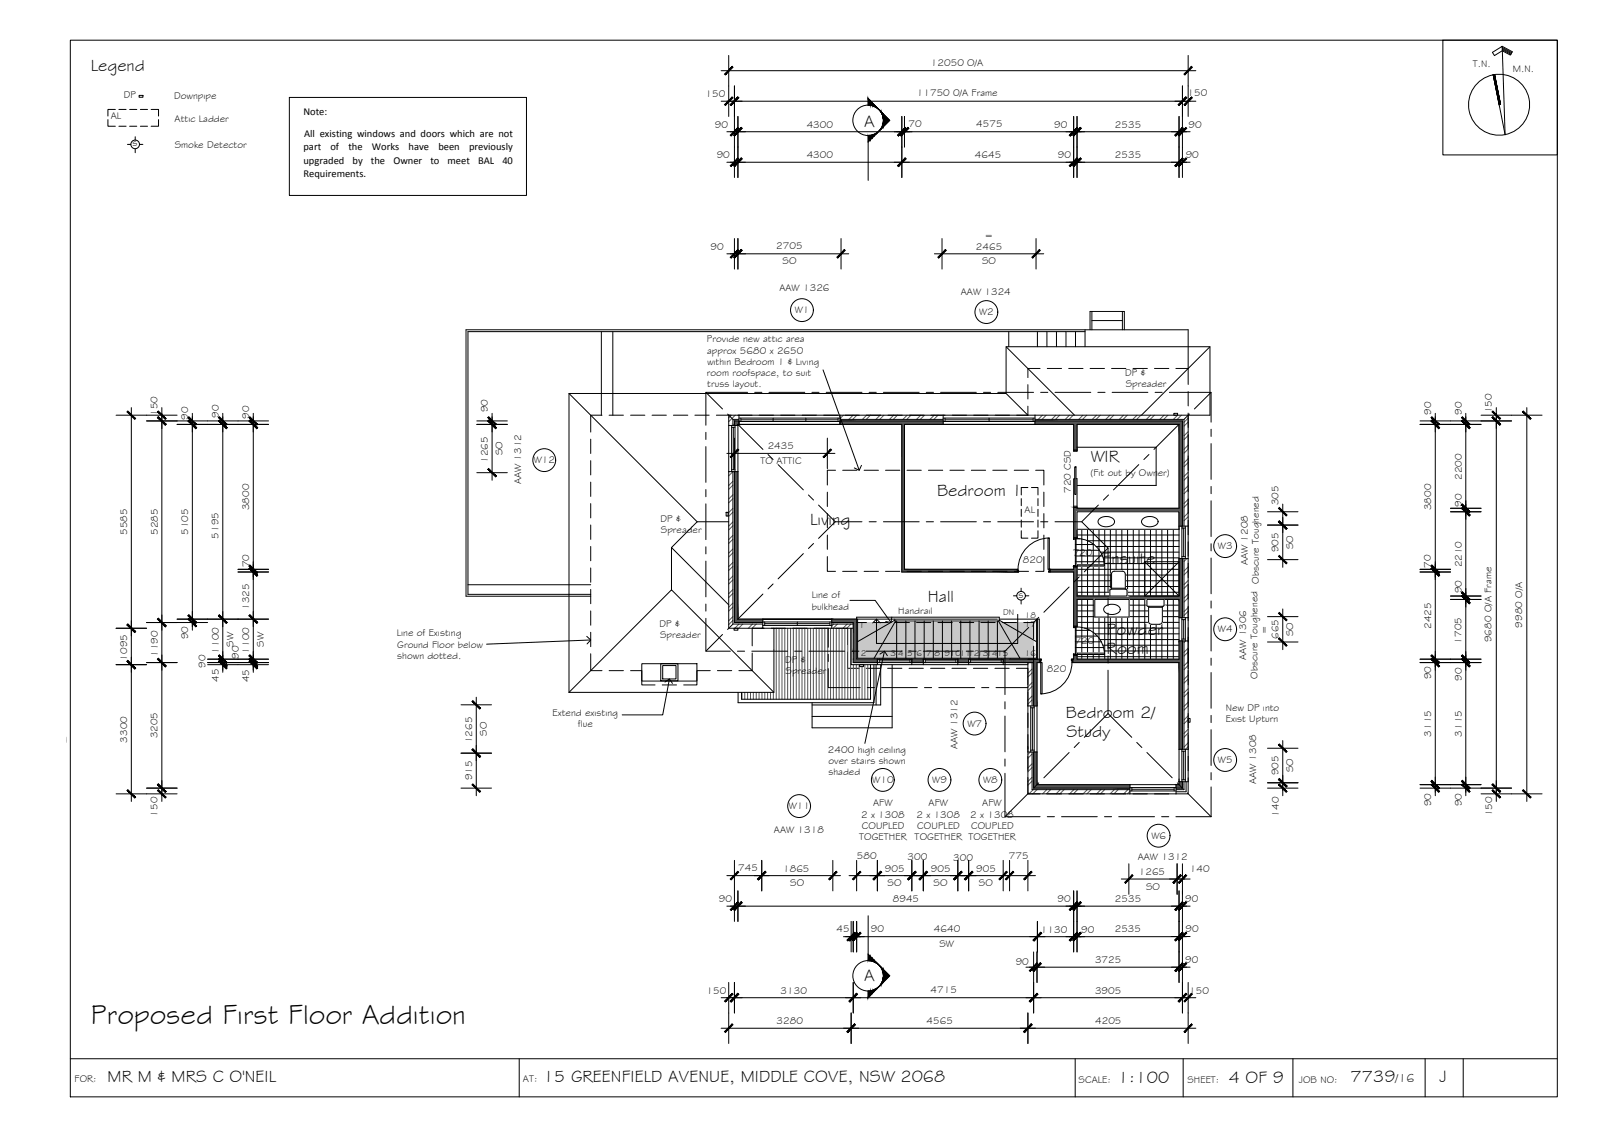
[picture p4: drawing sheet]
<svg xmlns="http://www.w3.org/2000/svg" width="420mm" height="297mm" viewBox="0 0 420 297" stroke-linecap="round" stroke-linejoin="round" font-family="sans-serif">
<defs><g id="words">
<text font-size="7.5" x="23.9" y="268.4">Proposed First Floor Addition</text>
<g font-size="4.5">
<text x="23.8" y="18.5">Legend</text>
<text x="226.6" y="33.2">A</text>
<text x="286.1" y="121">WIR</text>
<text x="245.8" y="129.9">Bedroom 1</text>
<text x="212.5" y="137.8">Living</text>
<text x="289.1" y="147.8">Ensuite</text>
<text x="243.3" y="157.8">Hall</text>
<text x="290.3" y="166.4">Powder</text>
<text x="290.2" y="171.4">Room</text>
<text x="279.6" y="188.3">Bedroom 2/</text>
<text x="279.7" y="193.3">Study</text>
<text x="226.6" y="257.3">A</text>
<text x="28.2" y="283.6">MR M &amp; MRS C O'NEIL</text>
<text x="142.4" y="283.6">15 GREENFIELD AVENUE, MIDDLE COVE, NSW 2068</text>
<text x="293.2" y="283.9">1:100</text>
<text x="322.3" y="283.9">4 OF 9</text>
<text x="354.2" y="283.8">7739</text>
<text x="377.5" y="283.8">J</text>
</g>
<text font-size="3.2" x="366" y="283.8">/16</text>
<g font-size="2.8">
<text x="79.6" y="30.1">Note:</text>
<text x="79.7" y="35.9">All existing windows and doors which are not</text>
<text x="79.6" y="39.4">part</text>
<text x="86.7" y="39.4">of</text>
<text x="91.4" y="39.4">the</text>
<text x="97.5" y="39.4">Works</text>
<text x="107.2" y="39.4">have</text>
<text x="115" y="39.4">been</text>
<text x="123" y="39.4">previously</text>
<text x="79.6" y="46.4">Requirements.</text>
<text x="79.6" y="43">upgraded</text>
<text x="92.5" y="43">by</text>
<text x="97.3" y="43">the</text>
<text x="103.2" y="43">Owner</text>
<text x="112.9" y="43">to</text>
<text x="117.4" y="43">meet</text>
<text x="125.4" y="43">BAL</text>
<text x="131.7" y="43">40</text>
</g>
<g font-size="2.6">
<text x="244.1" y="17.3">12050 O/A</text>
<text x="386.3" y="17.5">T.N.</text>
<text x="396.7" y="18.9">M.N.</text>
<text x="32.5" y="25.7">DP</text>
<text x="45.7" y="26">Downpipe</text>
<text x="185.1" y="25.5">150</text>
<text x="240.5" y="25.3">11750 0/A Frame</text>
<text x="311.5" y="25.1">150</text>
<text x="29" y="31.2">AL</text>
<text x="45.8" y="32">Attic Ladder</text>
<text x="187.5" y="33.5">90</text>
<text x="211.6" y="33.5">4300</text>
<text x="238.3" y="33.4">70</text>
<text x="256" y="33.4">4575</text>
<text x="276.5" y="33.5">90</text>
<text x="292.4" y="33.5">2535</text>
<text x="311.7" y="33.5">90</text>
<text x="34.8" y="38.4">s</text>
<text x="45.8" y="38.8">Smoke Detector</text>
<text x="188" y="41.5">90</text>
<text x="211.6" y="41.5">4300</text>
<text x="255.7" y="41.5">4645</text>
<text x="277.4" y="41.5">90</text>
<text x="292.4" y="41.5">2535</text>
<text x="311" y="41.5">90</text>
<text x="186.4" y="65.5">90</text>
<text x="203.6" y="65.4">2705</text>
<text x="255.9" y="65.5">2465</text>
<text x="258.3" y="62.5">=</text>
<text x="205.2" y="69.3">SO</text>
<text x="257.6" y="69.3">SO</text>
<text x="204.4" y="76.2">AAW 1326</text>
<text x="252" y="77.2">AAW 1324</text>
<text x="208.5" y="82.1">W1</text>
<text x="256.8" y="82.6">W2</text>
<text x="185.4" y="89.8">Provide new attic area</text>
<text x="185.4" y="95.6">within Bedroom 1 &amp; Living</text>
<text x="185.5" y="92.7">approx 5680 x 2650</text>
<text x="185.4" y="98.6">room roofspace, to suit</text>
<text x="185.5" y="101.5">truss layout.</text>
<text x="295.1" y="98.5">DP &amp;</text>
<text x="295.2" y="101.4">Spreader</text>
<text x="41.3" y="109" transform="rotate(-90 41.3 109)">150</text>
<text x="49.4" y="110" transform="rotate(-90 49.4 110)">90</text>
<text x="57.4" y="109.5" transform="rotate(-90 57.4 109.5)">90</text>
<text x="65.4" y="109.8" transform="rotate(-90 65.4 109.8)">90</text>
<text x="128" y="108.1" transform="rotate(-90 128 108.1)">90</text>
<text x="375.4" y="108.7" transform="rotate(-90 375.4 108.7)">90</text>
<text x="383.4" y="108.7" transform="rotate(-90 383.4 108.7)">90</text>
<text x="391.3" y="108.4" transform="rotate(-90 391.3 108.4)">150</text>
<text x="131.8" y="119.4" transform="rotate(-90 131.8 119.4)">SO</text>
<text x="201.3" y="117.8">2435</text>
<text x="128" y="121.3" transform="rotate(-90 128 121.3)">1265</text>
<text x="140" y="121.4">W12</text>
<text x="199.5" y="121.6">TO ATTIC</text>
<text x="286" y="124.8">(Fit out by Owner)</text>
<text x="383.4" y="125.8" transform="rotate(-90 383.4 125.8)">2200</text>
<text x="136.7" y="127" transform="rotate(-90 136.7 127)">AAW 1312</text>
<text x="280.9" y="129.3" transform="rotate(-90 280.9 129.3)">720 CSD</text>
<text x="65.4" y="133.7" transform="rotate(-90 65.4 133.7)">3800</text>
<text x="173.2" y="136.8">DP &amp;</text>
<text x="268.7" y="134.5">AL</text>
<text x="335.4" y="132.5" transform="rotate(-90 335.4 132.5)">305</text>
<text x="375.4" y="133.7" transform="rotate(-90 375.4 133.7)">3800</text>
<text x="383.4" y="132.9" transform="rotate(-90 383.4 132.9)">90</text>
<text x="33.4" y="140.2" transform="rotate(-90 33.4 140.2)">5585</text>
<text x="41.4" y="140.2" transform="rotate(-90 41.4 140.2)">5285</text>
<text x="49.3" y="140.2" transform="rotate(-90 49.3 140.2)">5105</text>
<text x="57.3" y="141.2" transform="rotate(-90 57.3 141.2)">5195</text>
<text x="173.3" y="139.7">Spreader</text>
<text x="319.4" y="144">W3</text>
<text x="65.3" y="148.8" transform="rotate(-90 65.3 148.8)">70</text>
<text x="268.3" y="147.7">820</text>
<text x="281.3" y="145.8">720</text>
<text x="327.3" y="148.2" transform="rotate(-90 327.3 148.2)">AAW 1208</text>
<text x="335.4" y="144.8" transform="rotate(-90 335.4 144.8)">905</text>
<text x="339.2" y="144" transform="rotate(-90 339.2 144)">SO</text>
<text x="375.3" y="148.8" transform="rotate(-90 375.3 148.8)">70</text>
<text x="383.4" y="148.8" transform="rotate(-90 383.4 148.8)">2210</text>
<text x="330.2" y="153.1" transform="rotate(-90 330.2 153.1)">Obscure Toughened</text>
<text x="383.4" y="155.6" transform="rotate(-90 383.4 155.6)">90</text>
<text x="65.4" y="159.9" transform="rotate(-90 65.4 159.9)">1325</text>
<text x="212.9" y="156.9">Line of</text>
<text x="212.9" y="159.8">bulkhead</text>
<text x="235.6" y="161.1">Handrail</text>
<text x="267.2" y="156.7">s</text>
<text x="49.4" y="167.6" transform="rotate(-90 49.4 167.6)">90</text>
<text x="104.1" y="166.8">Line of Existing</text>
<text x="173" y="164.3">DP &amp;</text>
<text x="173.1" y="167.2">Spreader</text>
<text x="319.4" y="165.8">W4</text>
<text x="332.5" y="166.1" transform="rotate(-90 332.5 166.1)">=</text>
<text x="335.4" y="167.5" transform="rotate(-90 335.4 167.5)">665</text>
<text x="339.2" y="166.8" transform="rotate(-90 339.2 166.8)">SO</text>
<text x="375.4" y="164.9" transform="rotate(-90 375.4 164.9)">2425</text>
<text x="399.2" y="164.6" transform="rotate(-90 399.2 164.6)">9980 O/A</text>
<text x="33.4" y="173.2" transform="rotate(-90 33.4 173.2)">1095</text>
<text x="41.4" y="172.3" transform="rotate(-90 41.4 172.3)">1190</text>
<text x="57.4" y="171.4" transform="rotate(-90 57.4 171.4)">1100</text>
<text x="61.2" y="169.6" transform="rotate(-90 61.2 169.6)">SW</text>
<text x="62.6" y="172.8" transform="rotate(-90 62.6 172.8)">90</text>
<text x="65.4" y="171.4" transform="rotate(-90 65.4 171.4)">1100</text>
<text x="69.2" y="169.6" transform="rotate(-90 69.2 169.6)">SW</text>
<text x="104.2" y="169.8">Ground Floor below</text>
<text x="104.2" y="172.7">shown dotted.</text>
<text x="205.9" y="173.8">DP &amp;</text>
<text x="281.9" y="168.9">720</text>
<text x="326.9" y="173.1" transform="rotate(-90 326.9 173.1)">AAW 1306</text>
<text x="383.3" y="168.7" transform="rotate(-90 383.3 168.7)">1705</text>
<text x="391.2" y="168.4" transform="rotate(-90 391.2 168.4)">9680 O/A Frame</text>
<text x="53.9" y="175" transform="rotate(-90 53.9 175)">90</text>
<text x="57.4" y="178.7" transform="rotate(-90 57.4 178.7)">45</text>
<text x="65.4" y="178.9" transform="rotate(-90 65.4 178.9)">45</text>
<text x="206" y="176.8">Spreader</text>
<text x="274.5" y="176.1">820</text>
<text x="329.8" y="178" transform="rotate(-90 329.8 178)">Obscure Toughened</text>
<text x="375.4" y="178.1" transform="rotate(-90 375.4 178.1)">90</text>
<text x="383.4" y="178.5" transform="rotate(-90 383.4 178.5)">90</text>
<text x="144.9" y="187.7">Extend existing</text>
<text x="151.6" y="190.6">flue</text>
<text x="253.7" y="190.5">W7</text>
<text x="321.5" y="186.3">New DP into</text>
<text x="321.5" y="189.2">Exist Upturn</text>
<text x="0" y="194.3">ector - Existing</text>
<text x="33.4" y="194.7" transform="rotate(-90 33.4 194.7)">3300</text>
<text x="41.3" y="193.6" transform="rotate(-90 41.3 193.6)">3205</text>
<text x="123.8" y="194.9" transform="rotate(-90 123.8 194.9)">1265</text>
<text x="127.7" y="192.9" transform="rotate(-90 127.7 192.9)">SO</text>
<text x="217.2" y="197.4">2400 high ceiling</text>
<text x="251.1" y="196.5" transform="rotate(-90 251.1 196.5)">AAW 1312</text>
<text x="375.4" y="193.1" transform="rotate(-90 375.4 193.1)">3115</text>
<text x="383.4" y="193.1" transform="rotate(-90 383.4 193.1)">3115</text>
<text x="217.3" y="200.3">over stairs shown</text>
<text x="217.3" y="203.2">shaded</text>
<text x="319.4" y="200">W5</text>
<text x="335.4" y="203.2" transform="rotate(-90 335.4 203.2)">905</text>
<text x="339.2" y="202.5" transform="rotate(-90 339.2 202.5)">SO</text>
<text x="123.8" y="204.6" transform="rotate(-90 123.8 204.6)">915</text>
<text x="228.8" y="205.3">W10</text>
<text x="244.5" y="205.3">W9</text>
<text x="257.9" y="205.3">W8</text>
<text x="329.5" y="205.6" transform="rotate(-90 329.5 205.6)">AAW 1308</text>
<text x="41.3" y="214.1" transform="rotate(-90 41.3 214.1)">150</text>
<text x="206.8" y="212.1">W11</text>
<text x="225.8" y="214.3">2 x 1308</text>
<text x="229" y="211.4">AFW</text>
<text x="240.4" y="214.3">2 x 1308</text>
<text x="243.6" y="211.4">AFW</text>
<text x="254.5" y="214.3">2 x 1308</text>
<text x="257.6" y="211.4">AFW</text>
<text x="335.4" y="214.1" transform="rotate(-90 335.4 214.1)">140</text>
<text x="375.4" y="211.4" transform="rotate(-90 375.4 211.4)">90</text>
<text x="383.4" y="211.4" transform="rotate(-90 383.4 211.4)">90</text>
<text x="391.4" y="214" transform="rotate(-90 391.4 214)">150</text>
<text x="203" y="218.5">AAW 1318</text>
<text x="225.3" y="220.2">TOGETHER</text>
<text x="226" y="217.2">COUPLED</text>
<text x="239.9" y="220.2">TOGETHER TOGETHER</text>
<text x="240.6" y="217.2">COUPLED</text>
<text x="254.7" y="217.2">COUPLED</text>
<text x="302" y="219.9">W6</text>
<text x="224.7" y="225.2">580</text>
<text x="238" y="225.4">300</text>
<text x="250" y="225.7">300</text>
<text x="264.6" y="225.1">775</text>
<text x="298.4" y="225.5">AAW 1312</text>
<text x="193.6" y="228.4">745</text>
<text x="205.4" y="228.5">1865</text>
<text x="207.3" y="232.3">SO</text>
<text x="232.1" y="228.5">905</text>
<text x="232.8" y="232.3">SO</text>
<text x="244.1" y="228.5">905</text>
<text x="244.8" y="232.3">SO</text>
<text x="256" y="228.5">905</text>
<text x="256.7" y="232.3">SO</text>
<text x="298.7" y="229.4">1265</text>
<text x="300.6" y="233.2">SO</text>
<text x="312.1" y="228.7">140</text>
<text x="188.5" y="236.6">90</text>
<text x="234.2" y="236.5">8945</text>
<text x="277.4" y="236.5">90</text>
<text x="292.4" y="236.5">2535</text>
<text x="310.8" y="236.5">90</text>
<text x="219.4" y="244.4">45</text>
<text x="228.4" y="244.4">90</text>
<text x="244.9" y="244.5">4640</text>
<text x="273" y="244.5">1130</text>
<text x="283.6" y="244.5">90</text>
<text x="292.4" y="244.5">2535</text>
<text x="310.9" y="244.5">90</text>
<text x="246.4" y="248.3">SW</text>
<text x="266.4" y="252.9">90</text>
<text x="287.2" y="252.4">3725</text>
<text x="310.8" y="252.5">90</text>
<text x="185.3" y="260.5">150</text>
<text x="204.7" y="260.5">3130</text>
<text x="244" y="260.4">4715</text>
<text x="287.2" y="260.5">3905</text>
<text x="311.9" y="260.5">150</text>
<text x="203.7" y="268.5">3280</text>
<text x="243" y="268.5">4565</text>
<text x="287.2" y="268.5">4205</text>
<text x="19.6" y="283.8">FOR:</text>
<text x="137.2" y="283.6">AT:</text>
<text x="282.9" y="283.9">SCALE:</text>
<text x="311.5" y="283.9">SHEET:</text>
<text x="340.7" y="283.9">JOB NO:</text>
</g>
<g font-size="2.2">
<text x="263.1" y="161.3">DN</text>
<text x="268.8" y="161.9">18</text>
<text x="225.3" y="164.8">1</text>
<text x="268.8" y="164.4">17</text>
<text x="225.8" y="172">2</text>
<text x="233.5" y="172">3</text>
<text x="235.6" y="172">4</text>
<text x="237.9" y="172">5</text>
<text x="240.4" y="172">6</text>
<text x="242.9" y="172">7</text>
<text x="245.1" y="172">8</text>
<text x="247.7" y="172">9101112131415</text>
<text x="268.8" y="172">16</text>
</g>
</g></defs>
<!-- layer: HATCH -->
<g fill="#545454" stroke="#545454" stroke-width=".26">
<path d="M263.6 172.8l7.5 .9v-.9zM263.6 172.8l7.5 .9h-7.5z"/>
<path d="M263.1 172.8l.5 .9v-.9zM263.1 172.8l.5 .9h-.5z"/>
<path d="M251.2 172.8l2.8 .9v-.9zM251.2 172.8l2.8 .9h-2.8z"/>
<path d="M239.1 172.8l3.1 .9v-.9zM239.1 172.8l3.1 .9h-3.1z"/>
<path d="M218.2 162.3l6.5 .9v-.9zM218.2 162.3l6.5 .9h-6.5z"/>
<path d="M223.8 163.2l.9 7.5v-7.5zM223.8 163.2l.9 7.5h-.9z"/>
<path d="M223.8 170.7l.9 2.1v-2.1zM223.8 170.7l.9 2.1h-.9z"/>
<path d="M223.8 172.8l6.3 .9v-.9zM223.8 172.8l6.3 .9h-6.3z"/>
<path d="M192.6 123.6l.9 38.7v-38.7zM192.6 123.6l.9 38.7h-.9z"/>
<path d="M192.6 162.3l7.5 .9v-.9zM192.6 162.3l7.5 .9h-7.5z"/>
<path d="M264.8 172.8l8 .9v-.9zM264.8 172.8l8 .9h-8z"/>
<path d="M271.1 173.7l.9 11.4v-11.4zM271.1 173.7l.9 11.4h-.9z"/>
<path d="M271.1 197.2l.9 8.5v-8.5zM271.1 197.2l.9 8.5h-.9z"/>
<path d="M271.1 205.7l25.2 .9v-.9zM271.1 205.7l25.2 .9h-25.2z"/>
<path d="M309.2 204.9l.9 .8v-.8zM309.2 204.9l.9 .8h-.9z"/>
<path d="M308.4 205.7l1.7 .9v-.9zM308.4 205.7l1.7 .9h-1.7z"/>
<path d="M309.2 168l.9 4.8v-4.8zM309.2 168l.9 4.8h-.9z"/>
<path d="M281.6 171.8l.9 1v-1zM281.6 171.8l.9 1h-.9z"/>
<path d="M281.4 172.8l28.7 .9v-.9zM281.4 172.8l28.7 .9h-28.7z"/>
<path d="M309.2 173.7l.9 22.7v-22.7zM309.2 173.7l.9 22.7h-.9z"/>
<path d="M281.6 148.6l.9 .7v-.7zM281.6 148.6l.9 .7h-.9z"/>
<path d="M275.4 149.3l7.1 .7v-.7zM275.4 149.3l7.1 .7h-7.1z"/>
<path d="M309.2 146.4l.9 9.9v-9.9zM309.2 146.4l.9 9.9h-.9z"/>
<path d="M281.6 150l.9 6.3v-6.3zM281.6 150l.9 6.3h-.9z"/>
<path d="M281.6 156.3l28.5 .9v-.9zM281.6 156.3l28.5 .9h-28.5z"/>
<path d="M309.2 157.2l.9 4.7v-4.7zM309.2 157.2l.9 4.7h-.9z"/>
<path d="M281.6 157.2l.9 7v-7zM281.6 157.2l.9 7h-.9z"/>
<path d="M271.4 110.4l38.7 .9v-.9zM271.4 110.4l38.7 .9h-38.7z"/>
<path d="M281.6 111.3l.9 6.7v-6.7zM281.6 111.3l.9 6.7h-.9z"/>
<path d="M309.2 111.3l.9 22v-22zM309.2 111.3l.9 22h-.9z"/>
<path d="M281.6 133l.9 .3v-.3zM281.6 133l.9 .3h-.9z"/>
<path d="M281.6 133.3l28.5 .9v-.9zM281.6 133.3l28.5 .9h-28.5z"/>
<path d="M309.2 134.2l.9 3.7v-3.7zM309.2 134.2l.9 3.7h-.9z"/>
<path d="M281.6 134.2l.9 6.8v-6.8zM281.6 134.2l.9 6.8h-.9z"/>
<path d="M220.3 110.4l27.1 .9v-.9zM220.3 110.4l27.1 .9h-27.1z"/>
<path d="M236.5 111.3l.7 38v-38zM236.5 111.3l.7 38h-.7z"/>
<path d="M236.5 149.3l30.3 .7v-.7zM236.5 149.3l30.3 .7h-30.3z"/>
<path d="M192.6 110.4l1.2 .9v-.9zM192.6 110.4l1.2 .9h-1.2z"/>
<path d="M192.6 111.3l.9 .2v-.2zM192.6 111.3l.9 .2h-.9z"/>
</g>
<g fill="#c7c8ca" stroke="#c7c8ca" stroke-width=".26">
<path d="M263.6 170.7l7.5-7.5v7.5z"/>
<path d="M224.7 163.2l38.9 7.5 7.5-7.5zM224.7 163.2l38.9 7.5h-38.9z"/>
<path d="M263.6 170.7l7.5 2.1v-2.1zM263.6 170.7l7.5 2.1h-7.5z"/>
<path d="M224.7 170.7l38.9 2.1v-2.1zM224.7 170.7l38.9 2.1h-38.9z"/>
</g>
<!-- layer: TILES -->
<g fill="none" stroke="#000" stroke-width=".26">
<path d="M282.5 134.3h26.7M282.5 135.8h26.7M282.5 137.3h26.7M282.5 138.8h26.7M283.7 134.2v13.9M285.2 134.2v13.9M286.7 134.2v13.9M288.2 134.2v13.9M289.7 134.2v22.1M291.2 134.2v22.1M292.7 134.2v22.1M294.2 134.2v22.1"/>
<path d="M295.7 134.2v22.1M297.2 134.2v22.1M298.7 134.2v22.1M300.2 134.2v22.1M301.7 134.2v22.1M303.2 134.2v22.1M304.7 134.2v22.1M306.2 134.2v22.1M307.7 134.2v22.1M282 141.3h1.2M282 142.8h4.9M282 144.3h6.3"/>
<path d="M282 145.8h7.2M282 147.3h7.6M282 141.4v6.9M282.2 141.2v7.2M282.5 140.3h26.7M282.5 149.3h26.7M282.5 150.8h26.7M282.5 152.3h26.7M282.5 153.8h26.7M282.5 155.3h26.7M282.5 158.7h26.7M283.7 148.4v7.9"/>
<path d="M283.7 157.2v14M285.2 141.8h24M285.2 148.4v7.9M285.2 157.2v14M286.7 148.4v7.9M286.7 157.2v14M287.5 143.3h21.7M288.2 148.4v7.9M288.2 157.2v14M288.7 144.8h20.5M289.3 146.3h19.9M289.7 147.8h19.5"/>
<path d="M289.7 157.2v15.6M291.2 157.2v15.6M292.7 157.2v15.6M294.2 157.2v15.6M295.7 157.2v15.6M297.2 157.2v15.6M298.7 157.2v15.6M300.2 157.2v15.6M301.7 157.2v15.6M303.2 157.2v15.6M304.7 157.2v15.6M306.2 157.2v15.6"/>
<path d="M307.7 157.2v15.6M282 165.3h3.9M282 166.8h5.8M282 168.3h6.8M282 169.8h7.4M282 171.3h.5M282 164.5v6.9M282.2 164.4v7.2M282.5 160.2h26.7M282.5 161.7h26.7M282.5 163.2h26.7M282.5 172.2h26.7"/>
<path d="M283.7 171.6v1.2M284.4 164.7h24.8M285.2 171.6v1.2M286.7 171.6v1.2M287.2 166.2h22M288.2 171.6v1.2M288.5 167.7h20.7M289.2 169.2h20M289.6 170.7h19.6"/>
</g>
<!-- layer: HATCH -->
<g fill="none" stroke="#545454" stroke-width=".26">
<path d="M191.8 108.9l-.7 .7M192.8 108.9l-1.7 1.6M221.2 108.9l-.9 .8M223.7 108.9l-1.1 1.1M224.7 108.9l-1.1 1.1M227.3 108.9l-1.1 1.1M228.3 108.9l-1.1 1.1M230.8 108.9l-1.1 1.1M231.8 108.9l-1.1 1.1M234.4 108.9l-1.1 1.1M235.4 108.9l-1.1 1.1M237.9 108.9l-1.1 1.1"/>
<path d="M238.9 108.9l-1.1 1.1M241.5 108.9l-1.1 1.1M242.5 108.9l-1.1 1.1M245 108.9l-1.1 1.1M246 108.9l-1.1 1.1M273.4 108.9l-1.1 1.1M274.4 108.9l-1.1 1.1M276.9 108.9l-1.1 1.1M277.9 108.9l-1.1 1.1M280.5 108.9l-1.1 1.1M281.5 108.9l-1.1 1.1M284 108.9l-1.1 1.1"/>
<path d="M285 108.9l-1.1 1.1M287.6 108.9l-1.1 1.1M288.6 108.9l-1.1 1.1M291.1 108.9l-1.1 1.1M292.1 108.9l-1.1 1.1M294.7 108.9l-1.1 1.1M295.7 108.9l-1.1 1.1M298.2 108.9l-1.1 1.1M299.2 108.9l-1.1 1.1M301.8 108.9l-1.1 1.1M302.8 108.9l-1.1 1.1M305.3 108.9l-1.1 1.1"/>
<path d="M306.3 108.9l-1.1 1.1M308.8 108.9l-1.1 1.1M309.8 108.9l-1.1 1.1M311.6 109.6l-1.1 1.1M311.6 113.2l-1.1 1.1M311.6 116.7l-1.1 1.1M311.6 110.6l-1.1 1.1M311.6 114.2l-1.1 1.1M311.6 117.7l-1.1 1.1M191.2 123.6l-.1 .1M192.2 137.8l-1.1 1.1M192.2 126.2l-1.1 1.1"/>
<path d="M192.2 129.7l-1.1 1.1M192.2 133.3l-1.1 1.1M192.2 136.8l-1.1 1.1M192.2 123.6l-1.1 1.1M192.2 127.2l-1.1 1.1M192.2 130.7l-1.1 1.1M192.2 134.3l-1.1 1.1M311.6 120.3l-1.1 1.1M311.6 123.8l-1.1 1.1M311.6 127.4l-1.1 1.1M311.6 130.9l-1.1 1.1M311.6 134.4l-1.1 1.1"/>
<path d="M311.6 121.3l-1.1 1.1M311.6 124.8l-1.1 1.1M311.6 128.3l-1.1 1.1M311.6 131.9l-1.1 1.1M311.6 135.5l-1.1 1M192.2 140.4l-1.1 1.1M192.2 143.9l-1.1 1.1M192.2 151l-1.1 1.1M192.2 154.6l-1.1 1.1M192.2 158.1l-1.1 1.1M192.2 141.4l-1.1 1.1M192.2 144.9l-1.1 1.1"/>
<path d="M192.2 159.1l-1.1 1.1M192.2 147.5l-1.1 1.1M192.2 148.5l-1.1 1.1M192.2 152l-1.1 1.1M192.2 155.6l-1.1 1.1M311.3 146.4l-.8 .8M311.6 148.6l-1.1 1.1M311.6 152.2l-1.1 1.1M311.6 155.7l-1.1 1.1M311.6 159.3l-1.1 1.1M311.6 149.6l-1.1 1.1M311.6 153.2l-1.1 1.1"/>
<path d="M311.6 156.7l-1.1 1.1M192.2 162.7l-1.1 1.1M192.2 161.7l-1.1 1M193.8 163.6l-1.1 1.1M194.8 163.6l-1.1 1.1M197.4 163.6l-1.1 1.1M198.4 163.6l-1.1 1.1M200.1 164.5l-.3 .2M203.6 164.7v18.6M204.3 164.7v18.6M205.1 164.7v18.6M205.8 164.7v18.6"/>
<path d="M206.6 164.7v18.6M207.3 164.7v18.6M208.1 164.7v18.6M208.8 164.7v18.6M209.6 164.7v18.6M210.3 164.7v18.6M211.1 164.7v18.6M211.8 164.7v18.6M212.6 164.7v18.6M213.3 164.7v18.6M214.1 164.7v18.6M214.8 164.7v18.6"/>
<path d="M215.6 164.7v18.6M216.3 164.7v18.6M217.1 164.7v18.6M217.8 164.7v18.6M218.6 164.7v18.6M218.6 163.6l-.4 .5M219.3 164.7v18.6M219.6 163.6l-1.1 1.1M220.1 164.7v18.6M220.8 164.7v18.6M221.6 164.7v18.6M222.2 163.6l-1.1 1.1"/>
<path d="M222.3 164.7v18.6M223.1 164.7v18.6M223.2 163.6l-1.1 1.1M223.8 174.3v9M224.6 174.3v9M225.3 174.3v9M226.1 174.8v8.5M226.8 174.3v9M227.6 174.3v9M269.8 173.7l-.2 .3M270.7 175.4l-1.1 1.1M270.7 179l-1.1 1.1"/>
<path d="M270.7 176.4l-1.1 1.1M270.7 180l-1.1 1.1M311 168l-.5 .5M311.6 160.3l-1.1 1.1M311.6 169.9l-1.1 1.1M311.6 173.5l-1.1 1.1M311.6 177l-1.1 1.1M311.6 170.9l-1.1 1.1M311.6 174.5l-1.1 1.1M311.6 178l-1.1 1.1M194.6 181.5v1.8M195.3 181.5v1.8"/>
<path d="M196.1 181.5v1.8M196.8 181.5v1.8M197.6 181.5v1.8M198.3 181.5v1.8M199.1 181.5v1.8M199.8 181.5v1.8M200.6 181.5v1.8M201.3 181.5v1.8M202.1 181.5v1.8M202.8 181.5v1.8M270.2 197.2l-.6 .6M270.7 197.7l-1.1 1.1"/>
<path d="M270.7 182.5l-1.1 1.1M270.7 183.5l-1.1 1.1M311.6 180.6l-1.1 1M311.6 184.1l-1.1 1.1M311.6 187.7l-1.1 1.1M311.6 191.2l-1.1 1.1M311.6 194.7l-1.1 1.1M311.6 181.6l-1.1 1.1M311.6 185.1l-1.1 1.1M311.6 188.7l-1.1 1.1M311.6 192.2l-1.1 1.1M311.6 195.7l-.7 .7"/>
<path d="M270.7 200.2l-1.1 1.1M270.7 201.2l-1.1 1.1M270.7 203.8l-1.1 1.1M270.7 204.8l-1.1 1.1M271 207l-1.1 1.1M272 207l-1.1 1.1M274.5 207l-1.1 1.1M275.5 207l-1.1 1.1M278.1 207l-1.1 1.1M279.1 207l-1.1 1.1M281.6 207l-1.1 1.1M282.6 207l-1.1 1.1"/>
<path d="M285.2 207l-1.1 1.1M286.2 207l-1.1 1.1M288.7 207l-1.1 1.1M289.7 207l-1.1 1.1M292.3 207l-1.1 1.1M293.3 207l-1.2 1.1M295.8 207l-1.1 1.1M296.3 207.5l-.6 .6"/>
</g>
<!-- layer: EXISTING -->
<g fill="none" stroke="#000" stroke-width=".26">
<path d="M157.7 86.9v22M160.7 86.9v22M264.6 86.9v4M272.1 86.9v4M272.8 96.6h-3.2v2.4M274.6 86.9v4M274.7 96.6h3.7M277.1 86.9v4M279.6 86.9v4M280.3 96.6h3.7M282.1 86.9v4M284.6 86.9h-161.9v68.9h32.2"/>
<path d="M284.6 86.5v4.4M285.9 86.5v-4.8h9v4.8M285.9 96.6h3.8M286.4 81.7v4.8M286.4 84h8M291.5 96.6h3.8M294.4 81.7v4.8M297.2 96.6h3.7M302.8 96.6h3.7M308.4 96.6h3.2v4.2M311.6 96.6v-10.1h-189.4v69.8h32.7M154.9 115.1v3.8"/>
<path d="M157.9 108.9h-3v4.4M159.8 108.9h3.7M165.4 108.9h3.7M171 108.9h3.8M176.6 108.9h3.8M182.3 108.9h3.7M187.9 108.9h3.7M193.5 108.9h3.8M199.1 108.9h3.8M204.8 108.9h3.7M210.4 108.9h3.7M216 108.9h3.8"/>
<path d="M221.6 108.9h3.8M227.3 108.9h3.7M232.9 108.9h3.7M238.5 108.9h3.8M244.1 108.9h3.8M249.8 108.9h3.7M255.4 108.9h3.7M261 108.9h3.8M269.6 100.9v3.7M269.6 106.5v2.4h-3M311.6 102.7v3.7M311.6 108.3v3.7"/>
<path d="M311.6 113.9v3.8M311.6 119.5v3.8M154.9 120.8v3.7M154.9 126.4v3.7M154.9 132v3.8M154.9 137.6v3.8M311.6 125.2v3.7M311.6 130.8v3.7M311.6 136.4v3.8M122.7 153.3h32.2M154.9 143.3v3.7M154.9 148.9v3.7"/>
<path d="M154.9 154.5v3.8M311.6 142v3.8M311.6 147.7v3.7M311.6 153.3v3.7M311.6 158.9v3.8M154.9 171.4v4.4h3M154.9 160.2v3.7M154.9 165.8v3.7M159.8 175.8h3.7M165.4 175.8h2.9v3.8h3.5M168.3 174h14.5v4.6h-14.5zM173.7 179.6h3.7"/>
<path d="M186.3 175.8h-3.5v3.8h-3.5M188.2 175.8h3.7M197.3 171.2v4.6h-3.5M200.4 164.7h-3.1v4.6M202.3 164.7h3.7M207.9 164.7h3.8M213.5 164.7h3.8M219.1 164.7h3.2v4.3M222.3 170.9v4.3h3M227.2 175.2h3.7M232.8 175.2h3.7M238.4 175.2h3.8"/>
<path d="M244.1 175.2h3.7M249.7 175.2h3.7M255.3 175.2h3.7M260.9 175.2h3.8M266.6 175.2h3v4.3M311.6 164.5v3.8M311.6 170.2v3.7M311.6 175.8v3.7M269.6 181.3v3.8M269.6 187v3.7M269.6 192.6v3.8M269.6 198.2v3.8"/>
<path d="M311.6 181.4v3.8M311.6 187.1v3.7M311.6 192.7v3.7M311.6 198.3v3.7M269.6 203.8v4.3h3.2M274.7 208.1h3.7M280.3 208.1h3.7M285.9 208.1h3.8M291.5 208.1h3.8M297.2 208.1h3.7M302.8 208.1h3.7M311.6 203.9v4.2h-3.2"/>
</g>
<!-- layer: BORDER -->
<g fill="none" stroke="#000" stroke-width=".26">
<path d="M18.4 10.5h390v277.1h-390zM378.4 10.5h30v30.1h-30zM392 19.6l1.5 7.8M394 12.1l2.6 1.5-.5 .8-2.1-1.1-2 1.3-.6-.9 2.6-1.6 .7 23.2-3.1-15.7M394 12.4l2.5 1.4M394 12.7l2.4 1.3M394 13l2.3 1.2M18.4 277.6h390M136.2 277.6v10M282 277.6v10M310.3 277.6v10M339.1 277.6v10"/>
<path d="M373.8 277.6v10M383.8 277.6v10"/>
<circle cx="393.2" cy="27.5" r="8"/>
</g>
<!-- layer: SECTION POINT -->
<g fill="#000" stroke="#000" stroke-width=".26">
<path d="M230.1 34.7l.4-.3zM230.1 28.3l.4 .4zM230.9 33.9l-.4 .5zM230.9 29.1l.3 .5zM231.7 29.9l1.6 1.7-1.6 1.6zM230.1 252.6l.4 .4zM230.1 259l.4-.3zM230.5 253l.4 .4zM231.2 257.8l-.3 .5zM231.7 254.2l1.6 1.6-1.6 1.7z"/>
<path d="M227.7 25.9l.5 .5v1.2zM227.7 25.9v1.7h.5z"/>
<path d="M227.7 35.6l.5-.1v1.2zM227.7 35.6v1.6l.5-.5z"/>
<path d="M228.2 26.4l.5 .5v.8zM228.2 26.4v1.2l.5 .1z"/>
<path d="M228.2 35.5l.5-.1v.8zM228.2 35.5v1.2l.5-.5z"/>
<path d="M228.7 26.9l.5 .5v.4zM228.7 26.9v.8l.5 .1z"/>
<path d="M228.7 35.4l.5-.2v.5zM228.7 35.4v.8l.5-.5z"/>
<path d="M229.2 27.4l.5 .7zM229.2 27.4v.4l.5 .3z"/>
<path d="M229.2 35.2l.5-.2v.2zM229.2 35.2v.5l.5-.5z"/>
<path d="M229.7 27.9l.4 .5zM229.7 27.9l.4 .5z"/>
<path d="M229.7 35l.4-.3zM229.7 35v.2l.4-.4z"/>
<path d="M230.9 29.1l.3 .5zM230.5 28.7l.4 .5z"/>
<path d="M231.2 33.5l-.3 .4zM230.9 33.9l.3-.2z"/>
<path d="M231.2 29.4l.2 .2v.6zM231.2 29.4l.2 .8z"/>
<path d="M231.4 32.9v.6h-.2zM231.2 33.5v.2l.2-.2z"/>
<path d="M231.4 29.6l.2 1.1zM231.4 29.6l.2 1.1z"/>
<path d="M231.6 32.4v.9l-.2-.4zM231.4 32.9v.6l.2-.2z"/>
<path d="M231.6 29.8l.1 1.5zM231.6 29.8l.1 1.5z"/>
<path d="M231.7 31.8v1.4zM231.6 32.4v.9z"/>
<path d="M228.2 250.7l-.5 1.1 .5 .1zM227.7 250.2l.5 .5-.5 1.1z"/>
<path d="M228.7 251.2l-.5 .7 .5 .1zM228.2 250.7l.5 .5-.5 .7z"/>
<path d="M229.2 259.5l-.5 1 .5-.5zM228.7 259.7l.5-.2-.5 1z"/>
<path d="M228.7 252l.5 .2v-.5zM228.7 251.2l.5 .5-.5 .3z"/>
<path d="M229.7 259.3l-.5 .7zM229.2 259.5l.5-.2-.5 .7z"/>
<path d="M229.2 252.2l.5 .2v-.2zM229.2 251.7l.5 .5h-.5z"/>
<path d="M230.1 259l-.4 .5zM229.7 259.3l.4-.3-.4 .5z"/>
<path d="M229.7 252.4l.4 .3zM229.7 252.2l.4 .4-.4-.2z"/>
<path d="M231.2 257.8l-.3 .5zM230.9 258.2l-.4 .5z"/>
<path d="M230.9 253.4l.3 .5zM230.9 253.4l.3 .3z"/>
<path d="M231.4 257.2l-.2 .8 .2-.2zM231.4 257.2l-.2 .8z"/>
<path d="M231.2 253.9l.2 .5v-.5zM231.2 253.7l.2 .2h-.2z"/>
<path d="M231.6 256.7l-.2 1.1zM231.6 256.7l-.2 1.1z"/>
<path d="M231.6 254.1l-.2 .3 .2 .6zM231.4 253.9l.2 .2-.2 .3z"/>
<path d="M231.7 256.1l-.1 1.5zM231.7 256.1l-.1 1.5z"/>
<path d="M231.7 254.2v1.4zM231.6 254.1v.9z"/>
<path d="M228.2 259.8l-.5 1.7 .5-.5zM227.7 259.8h.5l-.5 1.7z"/>
<path d="M228.7 259.7l-.5 1.3 .5-.5zM228.2 259.8l.5-.1-.5 1.3z"/>
</g>
<g fill="none" stroke="#000" stroke-width=".26">
<path d="M227.7 27.6v-1.7l5.6 5.7-5.6 5.6M227.7 35.6v11.7M227.7 250.2l5.6 5.6-5.6 5.7v-1.7M227.7 240.1v11.7"/>
<circle cx="227.7" cy="31.6" r="4"/>
<circle cx="227.7" cy="255.8" r="4"/>
</g>
<!-- layer: SERVICES -->
<g fill="none" stroke="#000" stroke-width=".26">
<path d="M28.3 31.4v1.7h2M30.3 28.7h-2v1.7M31.2 33.1h1.9M31.2 28.7h1.9M33.4 37.9h.9M34 33.1h1.9M34 28.7h1.9M35.5 35.8v.9M35.5 39v1M36.5 25h1v.5h-1zM36.6 37.9h.9M36.8 33.1h1.9"/>
<path d="M36.8 28.7h1.9M39.6 28.7h2v1.7M41.6 31.4v1.7h-2M307.9 108.4h.9v.5h-.9zM190.4 134.3h.6v1h-.6zM267.9 139.1v2h1.7M267.9 130.7v1.9M267.9 133.5v1.9M267.9 136.3v1.9M269.6 127.8h-1.7v2M270.5 127.8h1.7v2M272.2 139.1v2h-1.7"/>
<path d="M272.2 130.7v1.9M272.2 133.5v1.9M272.2 136.3v1.9M265.8 156.2h.9M267.8 154.2v.9M267.8 157.3v1.1M269 156.2h.8M192.5 164.7h1v.5h-1zM225.5 174.3h.9v.5h-.9zM311.6 188.4h.5v.9h-.5z"/>
<circle cx="35.5" cy="37.8" r="1.13"/>
<circle cx="267.8" cy="156.2" r="1.13"/>
</g>
<!-- layer: NEWWORK -->
<g fill="none" stroke="#000" stroke-width=".26">
<path d="M191.1 108.9h2.7v2.4h-.3v.2h-2.4zM193.8 110.4h-1.2v1.1M193.8 110h-1.6v1.5M220.3 110.4h27.1M220.3 110h27.1M271.4 110.4h38.7v27.5M271.4 110h39.1v27.9M191.1 123.6h2.4v38.7h6.6v2.4h-9zM192.2 123.6v40h7.9M192.6 123.6v39.6h7.5M266.8 149.3v.7M267 149.3h-29.8v-38h10.2v-2.4h-27.1v2.4h16.2v38.7h30.7"/>
<path d="M275 150h6.6v14.5M275.4 149.3v.7M281.6 148.3v1h-6.7M281.6 148.6h.9M281.6 141h.9M282.5 141.2v-7h26.7v3.7h2.4v-29h-40.2v2.4h10.2v6.7h.9v-6.7h26.7v22h-26.7v-.3h-.9v8.4M282.5 148.1v8.2h26.7v-9.9h2.4v15.5h-2.4v-4.7h-26.7v7.2M310.1 146.4v15.5M310.5 146.4v15.5M173.3 174h4.5v4.5h-4.5zM173.8 174.5h3.5v3.5h-3.5zM203 164.7v5.7"/>
<path d="M218.2 163.2h5.6v10.5h6.3M218.2 163.6h5.6M223.8 164.7h-5.6v-2.4h6.5v10.5h5.4v1.5M228.3 174.3v9h-33.8v-1.8M229.2 174.3v9.9h-35.6v-2.7M229.8 174.3v10.5M231 174.3v10.5h-18M234 174.3v16.5h-21v-6.6M239.1 173.7h3.1M239.1 174.3v-1.5h3.1v1.5M251.2 173.7h2.8M251.2 174.3v-1.5h2.8v1.5"/>
<path d="M263.1 173.7h8v11.4M269.6 173.7v11.4h2.4v-11.4h1.3M270.7 173.7v11.4M272.8 172.8v.9M273.1 172.8h-10v1.5M281.4 172.8v.9M281.6 171.4v1.4h-.6M281.6 171.8h.9M281.6 164.2h.9M310.1 168v28.4M310.5 168v28.4M311.6 167.1v29.3h-2.4v-22.7h-28.1"/>
<path d="M311.6 168h-2.4v4.8h-26.7v-1.6M213 187.8h21M269.6 195.8v12.3h26.7v-2.4h-24.3v-8.5h-2.4M270.7 197.2v9.8h25.6M271.1 197.2v9.4h25.2M309.2 204.2v1.5h-.8v2.4M309.2 204.9h2.4M310.1 204.9v1.7h-1.7M310.5 204.9v2.1h-2.1M311.1 204.9v2.7h-2.7"/>
</g>
<!-- layer: STAIRS -->
<g fill="none" stroke="#000" stroke-width=".26">
<path d="M224.9 162.3v10.3h46.9v-10.3M234.7 162.3v.5h27.4v-1h-37.4v.5h36.9M234.7 162.6l-9.8 5.6M234.9 162.8l-5.6 9.8M235.2 162.8v9.8M237.6 162.8v9.8M240 162.8v9.8M242.4 162.8v9.8M244.8 162.8v9.8M247.2 162.8v9.8M249.6 162.8v9.8M252 162.8v9.8"/>
<path d="M254.4 162.8v9.8M256.8 162.8v9.8M259.2 162.8v9.8M261.6 162.8v9.8M261.9 162.8l5.6 9.8M262.1 162.3h10.5v10.5M262.1 162.6l9.7 5.6M272.1 162.3v10.5h-2.5"/>
</g>
<!-- layer: ROOFPLAN EXIST. -->
<path d="M263.9 90.9l17.9 18M317.3 90.9l-17.9 18M149.2 103.2v78.3M263.9 103.2l5.7 5.7M311.6 108.9h5.7v-18h-53.4v12.3h-114.7l33.6 33.6M182.8 136.8l-6.7 6.7 15 15.1M182.8 136.8h8.3M176.1 143.5v11.1M203 170.4v11.1h-53.8M149.2 181.5l26.9-26.9 26.9 26.9" fill="none" stroke="#000" stroke-width=".26"/>
<!-- layer: WORK BY OWNER -->
<path d="M282.5 117.3h20.7v10h-20.7" fill="none" stroke="#000" stroke-width=".26"/>
<!-- layer: INSULCLAD -->
<path d="M223.2 164.7v9.6h6.9M239.1 174.3h3.1M251.2 174.3h2.8M263.1 174.3h6.5" fill="none" stroke="#000" stroke-width=".26"/>
<!-- layer: 0 -->
<path d="M215.9 97l9.4 26.3M225.9 122l-.6 1.3-1.2-.6M222.9 157.4h6.6l4.2 5.8M153.9 166.8l1 1-.9 1M154.9 167.8l-27.3 1.1M174.4 178.8l1.2-.8 .8 1.2M175.6 178l-1.8 9.4h-10.6M228.9 163.3l1-1 1 1M230.8 171.5l1.2-.8 .7 1.2M232 170.7l-5.2 24.2M233.9 161.8l-.2 1.4-1.4-.2M266.9 161.1v7.6h-37v-6.4" fill="none" stroke="#000" stroke-width=".26"/>
<!-- layer: WINDOWS -->
<g fill="none" stroke="#000" stroke-width=".26">
<path d="M191.1 111.5v12.1M191.9 111.5v12.1M191.9 112h.9M192.3 112v11.1M192.8 111.5v12.1M193.5 111.5v12.1M193.8 110.4v.9h26.5v-.9M193.8 109.6h26.5M193.8 108.9h26.5M193.8 110.5h26.5M194.3 109.6v.9M194.3 110.1h25.5"/>
<path d="M202.8 109.6v.9M211.4 109.6v.9M219.8 109.6v.9M247.4 111.3h24h-24M247.4 109.6h24M247.4 108.9h24M247.4 110.5h24M247.8 110.1h23.2M247.8 109.6v.9M259.4 109.6v.9M271 109.6v.9M191.9 123.1h.9"/>
<path d="M309.2 137.9v8.5M310 138.4h.9M310 137.9v8.5M310.4 138.4v7.5M310.9 137.9v8.5M311.6 137.9v8.5M310 145.9h.9M200.1 164.7h18.1M200.1 164h18.1M200.1 163.1h18.1M200.6 163.1v.9M200.6 163.5h17.1"/>
<path d="M209.1 163.1v.9M217.7 163.1v.9M218.2 162.3h-18.1h18.1M230.1 172.8h9v.9h-9zM230.1 172.8h9M230.1 174.3h9M230.6 172.8v.9M230.6 173.3h8.1M238.7 172.8v.9M242.2 172.8h9v.9h-9zM242.2 172.8h9M242.2 174.3h9"/>
<path d="M242.7 173.3h8M242.7 172.8v.9M250.7 172.8v.9M254 172.8h9.1v.9h-9.1zM254 172.8h9.1M254 174.3h9.1M254.6 173.3h8M254.6 172.8v.9M262.6 172.8v.9M309.2 161.9v6.1M310 161.9v6.1M310 162.4h.9"/>
<path d="M310 167.5h.9M310.4 162.4v5.1M310.9 161.9v6.1M311.6 161.9v6.1M269.6 185.1v12.1M270.3 185.1v12.1M270.3 196.7h.9M270.3 185.6h.9M270.8 185.6v11.1M271.2 185.1v12.1M272 185.1v12.1M309.2 196.4v8.5"/>
<path d="M310 196.4v8.5M310 196.9h.9M310.4 196.9v7.5M310.9 196.4v8.5M311.6 196.4v8.5M296.3 208.1h12.1M296.3 205.7h12.1M296.3 207.4h12.1M296.3 206.5h12.1M296.8 206.5v.9M296.8 206.9h11.1M307.9 206.5v.9"/>
<path d="M310 204.4h.9"/>
<circle cx="210.3" cy="81.3" r="3"/>
<circle cx="258.7" cy="81.8" r="3"/>
<circle cx="142.7" cy="120.6" r="3"/>
<circle cx="321.3" cy="143.2" r="3"/>
<circle cx="321.3" cy="165" r="3"/>
<circle cx="255.6" cy="189.7" r="3"/>
<circle cx="321.3" cy="199.2" r="3"/>
<circle cx="209.6" cy="211.3" r="3"/>
<circle cx="231.5" cy="204.5" r="3"/>
<circle cx="246.4" cy="204.5" r="3"/>
<circle cx="259.7" cy="204.5" r="3"/>
<circle cx="303.9" cy="219.1" r="3"/>
</g>
<!-- layer: MASK -->
<g fill="#fff" stroke="#fff" stroke-width=".26">
<path d="M301.9 163.7h2.3z"/>
<path d="M292.2 149.8h2.3z"/>
<path d="M274.9 141.1v8.2h.3zM274.9 141.1h.3v8.2z"/>
<path d="M282.2 122.4l-.3 7.2h.3zM281.9 122.4h.3l-.3 7.2z"/>
<path d="M273 173.7l.3 8.2v-8.2zM273 173.7l.3 8.2h-.3z"/>
<path d="M287.1 157.2l9 4.6v-4.6zM287.1 157.2l9 4.6h-9z"/>
<path d="M301.9 163.7h2.2zM301.9 163.7h2.3zM301.9 163.7h2.4z"/>
<path d="M301.7 163.6l2.6 .1zM301.7 163.6h2.6z"/>
<path d="M301.7 163.6h2.6zM301.7 163.6h2.7z"/>
<path d="M301.6 163.6h2.8zM301.6 163.6h2.9z"/>
<path d="M301.6 163.5l2.9 .1zM301.6 163.5h2.9z"/>
<path d="M301.5 163.5h3zM301.5 163.5h3.1z"/>
<path d="M301.5 163.4l3.1 .1zM301.5 163.4h3.1z"/>
<path d="M301.4 163.4h3.2zM301.4 163.4h3.3z"/>
<path d="M301.4 163.3l3.3 .1zM301.4 163.3h3.3z"/>
<path d="M301.4 163.3h3.3zM301.4 163.3h3.3z"/>
<path d="M301.3 163.2l3.4 .1zM301.3 163.2h3.5z"/>
<path d="M301.3 163.2h3.5zM301.3 163.2h3.5z"/>
<path d="M301.3 163.1l3.5 .1zM301.3 163.1h3.5z"/>
<path d="M301.3 163l3.5 .1zM301.3 163l3.5 .1z"/>
<path d="M301.3 162.9l3.5 .1zM301.3 162.9h3.5z"/>
<path d="M301.3 159v3.9h3.5zM301.3 159h3.5v3.9z"/>
<path d="M301 159h4zM301 159h4.1z"/>
<path d="M301 159h4.1zM301 159h4.1z"/>
<path d="M300.9 158.9l4.2 .1zM300.9 158.9h4.3z"/>
<path d="M300.9 158.9h4.3zM300.9 158.9h4.3z"/>
<path d="M300.8 158.8l4.4 .1zM300.8 158.8h4.5z"/>
<path d="M300.8 158.8h4.5zM300.8 158.8h4.5z"/>
<path d="M300.8 158.8h4.5zM300.8 158.8h4.5z"/>
<path d="M300.8 158.7l4.5 .1zM300.8 158.7l4.5 .1z"/>
<path d="M300.8 157.2v1.5h4.5zM300.8 157.2h4.5v1.5z"/>
<path d="M292.3 149.8h2.2zM292.2 149.8h2.3zM292.1 149.8h2.4z"/>
<path d="M292.1 149.8h2.5zM292 149.8h2.6z"/>
<path d="M292 149.8h2.7zM292 149.8h2.7z"/>
<path d="M292 149.8l2.8 .1zM291.9 149.9h2.9z"/>
<path d="M291.9 149.9h2.9zM291.9 149.9h2.9z"/>
<path d="M291.9 149.9h3zM291.8 149.9h3.1z"/>
<path d="M291.8 149.9l3.1 .1zM291.7 150h3.2z"/>
<path d="M291.7 150h3.3zM291.7 150h3.3z"/>
<path d="M291.7 150l3.3 .1zM291.7 150l3.3 .1z"/>
<path d="M291.7 150.1h3.3zM291.7 150.1h3.3z"/>
<path d="M291.6 150.1l3.5 .1zM291.6 150.1l3.5 .1z"/>
<path d="M291.6 150.2l3.5 .1zM291.6 150.2l3.5 .1z"/>
<path d="M291.6 150.3l3.5 .1zM291.6 150.3l3.5 .1z"/>
<path d="M291.6 150.4h3.5zM291.6 150.4h3.5z"/>
<path d="M291.5 150.4l3.6 .1zM291.5 150.4l3.6 .1z"/>
<path d="M291.5 150.5l3.6 4v-4zM291.5 150.5l3.6 4h-3.6z"/>
<path d="M291.3 154.5h4.1zM291.3 154.5h4.1z"/>
<path d="M291.3 154.5h4.1zM291.2 154.5h4.2z"/>
<path d="M291.2 154.5h4.3zM291.2 154.5h4.3z"/>
<path d="M291.2 154.5h4.3zM291.2 154.5h4.3z"/>
<path d="M291.2 154.5l4.3 .1zM291.2 154.5l4.3 .1z"/>
<path d="M291.1 154.6h4.5zM291.1 154.6h4.5z"/>
<path d="M291.1 154.6l4.5 .1zM291.1 154.6l4.5 .1z"/>
<path d="M291.1 154.7h4.5zM291.1 154.7h4.5z"/>
<path d="M291.1 154.7l4.5 1.6v-1.6zM291.1 154.7l4.5 1.6h-4.5z"/>
<path d="M282.5 134.2l26.7 4.6v-4.6zM282.5 134.2l26.7 4.6h-26.7z"/>
<path d="M282.5 148.1v.3l7.2-.3zM282.5 148.4l7.2-.3v.3z"/>
<path d="M282.5 171.2v.4l7.2-.4zM282.5 171.6l7.2-.4v.4z"/>
</g>
<g fill="none" stroke="#fff" stroke-width=".26">
<path d="M282.5 134.2h26.7v4.6h-26.7zM274.9 141.1h.3v8.2h-.3zM282.5 148.1h7.2v.3h-7.2zM287.1 157.2h9v4.6h-9zM291.1 154.5v.2M292.3 149.7a.72 .72 0 0 0-.8 .8v4h-.3M292.3 149.8h2.1M294.4 149.7a.75 .75 0 0 1 .7 .8v4l.5 .2v1.6h-4.5v-1.6M300.8 158.7l.5 .3v3.9M300.8 158.7v-1.5h4.5v1.5l-.2 .3h-.3v3.9M273 173.7h.3v8.2h-.3zM282.5 171.2h7.2v.4h-7.2z"/>
<path d="M301.2 162.9a.75 .75 0 0 0 .8 .8h2.1a.79 .79 0 0 0 .7-.8"/>
</g>
<!-- layer: DOORS -->
<g fill="none" stroke="#000" stroke-width=".26">
<path d="M281.6 118h.9v.3h-.9zM281.6 132.7h.9M281.9 125.5h-.3v7.5h.9v-7.5h-.3M281.9 122.4h.3v7.2h-.3zM266.8 149.3h.2l.2 .7h-.4zM274.9 141.1h.3v8.2h-.3zM275.2 149.3h.2v.7h-.4zM281.6 148.3l.9 .1v.2h-.9zM281.6 141h.9v.2l-.9 .2zM282.5 148.1h7.2v.3h-7.2zM272.8 172.8h.3l-.1 .9h-.2zM273 173.7h.3v8.2h-.3z"/>
<path d="M281 172.8h.4v.9h-.2zM281.6 171.4l.9 .2v.2h-.9zM281.6 164.2h.9v.2l-.9 .1zM282.5 171.2h7.2v.4h-7.2z"/>
</g>
<!-- layer: 0.13 -->
<g fill="none" stroke="#000" stroke-width=".26">
<path d="M217 129v3.8M217 134.7v3.7M219.1 123.3h-2.1v3.9M221 123.3h3.8M226.6 123.3h3.8M232.2 123.3h3.8M237.9 123.3h3.7M243.5 123.3h3.8M249.1 123.3h3.8M254.7 123.3h3.8M260.4 123.3h3.7M266 123.3h3.8"/>
<path d="M271.6 123.3h2.2v3.9M273.8 129v3.8M273.8 134.7v3.7M217 145.9v3.9h2.1M217 140.3v3.7M221 149.8h3.8M226.6 149.8h3.8M232.2 149.8h3.8M237.9 149.8h3.7M243.5 149.8h3.8M249.1 149.8h3.8M254.7 149.8h3.8"/>
<path d="M260.4 149.8h3.7M266 149.8h3.8M273.8 145.9v3.9h-2.2M273.8 140.3v3.7M275.2 141a8.2 8.2 0 0 0-8.2 8.2M282.5 141.2a7.2 7.2 0 0 1 7.2 7.2M224.7 163.2h2.6M229.1 163.2h3.8M234.7 163.2h3.8M240.4 163.2h3.7M246 163.2h3.8M251.6 163.2h3.8"/>
<path d="M257.2 163.2h3.8M262.9 163.2h3.7M268.5 163.2h2.6v4.3M271.1 169.4v4.3M281.1 173.7a8.2 8.2 0 0 1-8.2 8.2M282.5 164.4a7.2 7.2 0 0 1 7.2 7.2"/>
</g>
<!-- layer: DIMENSION -->
<g fill="none" stroke="#000" stroke-width=".26">
<path d="M189.1 18.5h124.5M191.1 14.5v16M311.6 14.5v16M189.1 26.5h124.5M190.6 34.5h121.5M192.6 22.5v24M193.5 30.5v16M236.5 30.5v16M237.2 30.5v8M281.6 30.5v16M282.5 30.5v16M309.2 30.5v16"/>
<path d="M310.1 22.5v24M190.6 42.5h121.5M190.6 66.5h32M192.6 62.5v8M193.5 62.5v8M220.6 62.5v8M245.1 66.5h28.6M247.1 62.5v8M271.7 62.5v8M30.4 108.9h16M34.4 106.9v103.2M38.4 110.4h32"/>
<path d="M42.4 106.9v103.2M46.4 111.3h24M50.4 108.4v56.8M58.4 108.4v67.9M66.4 108.4v67.9M125.1 111.3h8M125.1 110.4h8M129.1 108.4v17.5M190.6 118.9h28.4M192.6 114.9v8M217 114.9v8M372.4 111.3h16"/>
<path d="M372.4 110.4h24M376.4 108.4v100.2M384.4 108.4v100.2M388.4 108.9h16M392.4 106.9v103.2M400.4 106.9v103.2M125.1 123.9h8M332.4 137.7h8M332.4 134.2h8M336.4 132.2v16.5M380.4 133.3h8M380.4 134.2h8"/>
<path d="M62.4 149.3h8M62.4 150h8M332.4 146.7h8M336.4 159.7v10.6M372.4 149.3h8M372.4 150h8M380.4 156.3h8M380.4 157.2h8M30.4 174.3h8M30.4 164.7h8M38.4 173.7h8M38.4 163.2h16"/>
<path d="M46.4 162.3h24M54.4 172.8h16M54.4 173.7h16M54.4 174.3h16M332.4 161.7h8M332.4 168.3h8M372.4 172.8h16M372.4 173.7h16M120.9 184.8h8M120.9 197.5h8M124.9 182.8v25.8M332.4 196.2h8"/>
<path d="M336.4 194.2v14.4M30.4 208.1h16M38.4 206.6h8M120.9 206.6h8M332.4 205.2h8M332.4 206.6h8M372.4 206.6h24M372.4 205.7h16M388.4 208.1h16M190.6 229.6h29.8M190.6 237.6h121.5M192.6 225.6v16"/>
<path d="M193.5 233.6v8M199.8 225.6v8M218.4 225.6v8M222.7 229.6h48.9M224.7 225.6v8M230.1 225.6v8M239.1 225.6v8M242.2 225.6v8M251.2 225.6v8M254 225.6v8M263.1 225.6v8M264.8 225.6v8"/>
<path d="M269.6 225.6v8M281.6 233.6v16M282.5 233.6v16M294.1 230.5h18M296.1 226.5v8M308.7 226.5v8M309.2 233.6v24M310.1 226.5v39.1M191.1 257.6v16M192.6 257.6v8M223.2 241.6v8M223.8 241.6v8"/>
<path d="M223.8 257.6v8M224.7 241.6v8M269.1 253.6h43M271.1 249.6v16M272 249.6v8M272.1 241.6v8M311.6 257.6v16M312.1 245.5l-90.9 .1M189.1 269.6h124.5M189.1 261.6h124.5M223.2 265.6v8M269.6 265.6v8"/>
</g>
<!-- layer: 0 -->
<g fill="#000" stroke="#000" stroke-width=".26">
<path d="M192 17.4l-1.8 2.2 2-2zM192 17.4l-1.8 2.2-.2-.2z"/>
<path d="M312.5 17.4l-2 2 .2 .2zM312.5 17.4l.2 .2-2 2z"/>
<path d="M190 27.4l.2 .2 1.8-2.2zM192 25.4l.2 .2-2 2z"/>
<path d="M191.5 35.4l.2 .2 1.8-2.2zM193.5 33.4l.2 .2-2 2z"/>
<path d="M193.5 25.4l-1.8 2.2 2-2zM191.5 27.4l2-2-1.8 2.2z"/>
<path d="M193.5 25.4l-1.8 2.2 2-2zM191.5 27.4l2-2-1.8 2.2z"/>
<path d="M194.4 33.4l-1.8 2.2 2-2zM194.4 33.4l-1.8 2.2-.2-.2z"/>
<path d="M194.4 33.4l-1.8 2.2 2-2zM194.4 33.4l-1.8 2.2-.2-.2z"/>
<path d="M235.4 35.4l.2 .2 1.8-2.2zM237.4 33.4l.2 .2-2 2z"/>
<path d="M235.4 35.4l.2 .2 1.8-2.2zM237.4 33.4l.2 .2-2 2z"/>
<path d="M238.1 33.4l-1.8 2.2 2-2zM236.1 35.4l2-2-1.8 2.2z"/>
<path d="M238.1 33.4l-1.8 2.2 2-2zM236.1 35.4l2-2-1.8 2.2z"/>
<path d="M280.5 35.4l.2 .2 1.8-2.2zM282.5 33.4l.2 .2-2 2z"/>
<path d="M280.5 35.4l.2 .2 1.8-2.2zM282.5 33.4l.2 .2-2 2z"/>
<path d="M283.4 33.4l-1.8 2.2 2-2zM283.4 33.4l-1.8 2.2-.2-.2z"/>
<path d="M283.4 33.4l-1.8 2.2 2-2zM283.4 33.4l-1.8 2.2-.2-.2z"/>
<path d="M308.1 35.4l.2 .2 1.8-2.2zM310.1 33.4l.2 .2-2 2z"/>
<path d="M308.1 35.4l.2 .2 1.8-2.2zM310.1 33.4l.2 .2-2 2z"/>
<path d="M309 27.4l.2 .2 1.8-2.2zM311 25.4l.2 .2-2 2z"/>
<path d="M309 27.4l.2 .2 1.8-2.2zM311 25.4l.2 .2-2 2z"/>
<path d="M311 33.4l-1.8 2.2 2-2zM309 35.4l2-2-1.8 2.2z"/>
<path d="M312.5 25.4l-1.8 2.2 2-2zM312.5 25.4l-1.8 2.2-.2-.2z"/>
<path d="M191.5 43.4l.2 .2 1.8-2.2zM193.5 41.4l.2 .2-2 2z"/>
<path d="M194.4 41.4l-1.8 2.2 2-2zM194.4 41.4l-1.8 2.2-.2-.2z"/>
<path d="M194.4 41.4l-1.8 2.2 2-2zM194.4 41.4l-1.8 2.2-.2-.2z"/>
<path d="M235.4 43.4l.2 .2 1.8-2.2zM237.4 41.4l.2 .2-2 2z"/>
<path d="M237.4 41.4l-1.8 2.2 2-2zM237.4 41.4l-1.8 2.2-.2-.2z"/>
<path d="M280.5 43.4l.2 .2 1.8-2.2zM282.5 41.4l.2 .2-2 2z"/>
<path d="M280.5 43.4l.2 .2 1.8-2.2zM282.5 41.4l.2 .2-2 2z"/>
<path d="M283.4 41.4l-1.8 2.2 2-2zM283.4 41.4l-1.8 2.2-.2-.2z"/>
<path d="M283.4 41.4l-1.8 2.2 2-2zM283.4 41.4l-1.8 2.2-.2-.2z"/>
<path d="M308.1 43.4l.2 .2 1.8-2.2zM310.1 41.4l.2 .2-2 2z"/>
<path d="M308.1 43.4l.2 .2 1.8-2.2zM310.1 41.4l.2 .2-2 2z"/>
<path d="M311 41.4l-1.8 2.2 2-2zM309 43.4l2-2-1.8 2.2z"/>
<path d="M191.5 67.4l.2 .2 1.8-2.2zM193.5 65.4l.2 .3-2 1.9z"/>
<path d="M194.4 65.4l-1.8 2.2 2-1.9zM194.4 65.4l-1.8 2.2-.2-.2z"/>
<path d="M194.4 65.4l-1.8 2.2 2-1.9zM194.4 65.4l-1.8 2.2-.2-.2z"/>
<path d="M219.5 67.4l.2 .2 1.8-2.2zM221.5 65.4l.2 .3-2 1.9z"/>
<path d="M248 65.4l-1.8 2.2 2-1.9zM246 67.4l2-2-1.8 2.2z"/>
<path d="M270.6 67.4l.2 .2 1.8-2.2zM272.6 65.4l.2 .3-2 1.9z"/>
<path d="M33.3 108l2 2 .2-.3zM33.3 108l.2-.2 2 1.9z"/>
<path d="M41.5 107.8l-.2 .2 2.2 1.7zM41.3 108l2.2 1.7-.2 .3z"/>
<path d="M41.3 109.5l2 2 .2-.3zM41.5 109.3l2 1.9-2.2-1.7z"/>
<path d="M41.3 109.5l2 2 .2-.3zM41.5 109.3l2 1.9-2.2-1.7z"/>
<path d="M49.5 109.3l-.2 .2 2.2 1.7zM49.3 109.5l2.2 1.7-.2 .3z"/>
<path d="M49.3 110.4l2 2 .2-.2zM49.5 110.1l2 2.1-2.2-1.8z"/>
<path d="M49.3 110.4l2 2 .2-.2zM49.5 110.1l2 2.1-2.2-1.8z"/>
<path d="M57.3 109.5l2.2 1.7-2-1.9zM57.3 109.5l2.2 1.7-.2 .3z"/>
<path d="M57.3 110.4l2 2 .2-.2zM57.3 110.4l.2-.3 2 2.1z"/>
<path d="M57.3 110.4l2 2 .2-.2zM57.3 110.4l.2-.3 2 2.1z"/>
<path d="M65.3 109.5l2.2 1.7-2-1.9zM65.3 109.5l2.2 1.7-.2 .3z"/>
<path d="M65.3 110.4l2 2 .2-.2zM65.3 110.4l.2-.3 2 2.1z"/>
<path d="M65.3 110.4l2 2 .2-.2zM65.3 110.4l.2-.3 2 2.1z"/>
<path d="M128 109.5l2.2 1.7-2-1.9zM128 109.5l2.2 1.7-.2 .3z"/>
<path d="M128 110.4l2 2 .2-.2zM128 110.4l.2-.3 2 2.1z"/>
<path d="M128 110.4l2 2 .2-.2zM128 110.4l.2-.3 2 2.1z"/>
<path d="M193.5 117.7l-1.8 2.3 2-2zM193.5 117.7l-1.8 2.3-.2-.2z"/>
<path d="M215.9 119.8l.2 .2 1.8-2.3zM217.9 117.7l.2 .3-2 2z"/>
<path d="M375.5 109.3l-.2 .2 2.2 1.7zM375.3 109.5l2.2 1.7-.2 .3z"/>
<path d="M375.3 110.4l2 2 .2-.2zM375.3 110.4l.2-.3 2 2.1z"/>
<path d="M375.3 110.4l2 2 .2-.2zM375.3 110.4l.2-.3 2 2.1z"/>
<path d="M383.5 109.3l-.2 .2 2.2 1.7zM383.3 109.5l2.2 1.7-.2 .3z"/>
<path d="M383.3 110.4l2 2 .2-.2zM383.5 110.1l2 2.1-2.2-1.8z"/>
<path d="M383.3 110.4l2 2 .2-.2zM383.5 110.1l2 2.1-2.2-1.8z"/>
<path d="M391.5 107.8l-.2 .2 2.2 1.7zM391.3 108l2.2 1.7-.2 .3z"/>
<path d="M391.3 109.5l2 2 .2-.3zM391.5 109.3l2 1.9-2.2-1.7z"/>
<path d="M391.3 109.5l2 2 .2-.3zM391.5 109.3l2 1.9-2.2-1.7z"/>
<path d="M399.3 108l2 2 .2-.3zM399.5 107.8l2 1.9-2.2-1.7z"/>
<path d="M128.2 122.8l-.2 .2 2.2 1.8zM128 123l2.2 1.8-.2 .2z"/>
<path d="M335.5 136.6l-.2 .2 2.2 1.7zM335.3 136.8l2.2 1.7-.2 .3z"/>
<path d="M335.3 136.8l2 2 .2-.3zM335.3 136.8l.2-.2 2 1.9z"/>
<path d="M335.3 133.3l2 2 .2-.2zM335.3 133.3l.2-.3 2 2.1z"/>
<path d="M383.5 132.2l-.2 .2 2.2 1.7zM383.3 132.4l2.2 1.7-.2 .3z"/>
<path d="M383.5 132.2l-.2 .2 2.2 1.7zM383.3 132.4l2.2 1.7-.2 .3z"/>
<path d="M383.3 133.3l2 2 .2-.2zM383.5 133l2 2.1-2.2-1.8z"/>
<path d="M383.3 133.3l2 2 .2-.2zM383.5 133l2 2.1-2.2-1.8z"/>
<path d="M65.3 148.4l2.2 1.7-2-1.9zM65.3 148.4l2.2 1.7-.2 .3z"/>
<path d="M65.3 148.4l2.2 1.7-2-1.9zM65.3 148.4l2.2 1.7-.2 .3z"/>
<path d="M65.3 149.1l2 2 .2-.3zM65.3 149.1l.2-.2 2 1.9z"/>
<path d="M65.3 149.1l2 2 .2-.3zM65.3 149.1l.2-.2 2 1.9z"/>
<path d="M335.3 145.8l2.2 1.8-2-2zM335.3 145.8l2.2 1.8-.2 .2z"/>
<path d="M375.5 148.2l-.2 .2 2.2 1.7zM375.3 148.4l2.2 1.7-.2 .3z"/>
<path d="M375.5 148.2l-.2 .2 2.2 1.7zM375.3 148.4l2.2 1.7-.2 .3z"/>
<path d="M375.3 149.1l2 2 .2-.3zM375.3 149.1l.2-.2 2 1.9z"/>
<path d="M375.3 149.1l2 2 .2-.3zM375.3 149.1l.2-.2 2 1.9z"/>
<path d="M383.5 155.2l-.2 .2 2.2 1.8zM383.3 155.4l2.2 1.8-.2 .2z"/>
<path d="M383.5 155.2l-.2 .2 2.2 1.8zM383.3 155.4l2.2 1.8-.2 .2z"/>
<path d="M383.3 156.3l2 2 .2-.2zM383.3 156.3l.2-.2 2 2z"/>
<path d="M383.3 156.3l2 2 .2-.2zM383.3 156.3l.2-.2 2 2z"/>
<path d="M33.3 173.4l2.2 1.8-2-2zM33.3 173.4l2.2 1.8-.2 .2z"/>
<path d="M33.3 163.8l2.2 1.8-2-2zM33.3 163.8l2.2 1.8-.2 .2z"/>
<path d="M33.3 173.4l2 2 .2-.2zM33.3 173.4l.2-.2 2 2z"/>
<path d="M33.3 163.8l2 2 .2-.2zM33.3 163.8l.2-.2 2 2z"/>
<path d="M41.5 162.1l-.2 .2 2.2 1.8zM41.3 162.3l2.2 1.8-.2 .2z"/>
<path d="M41.5 172.6l-.2 .2 2.2 1.8zM41.3 172.8l2.2 1.8-.2 .2z"/>
<path d="M41.3 162.3l2 2 .2-.2zM41.5 162.1l2 2-2.2-1.8z"/>
<path d="M41.3 172.8l2 2 .2-.2zM41.5 172.6l2 2-2.2-1.8z"/>
<path d="M49.5 161.2l-.2 .2 2.2 1.8zM49.3 161.4l2.2 1.8-.2 .2z"/>
<path d="M49.5 161.2l-.2 .2 2.2 1.8zM49.3 161.4l2.2 1.8-.2 .2z"/>
<path d="M49.3 162.3l2 2 .2-.2zM49.5 162.1l2 2-2.2-1.8z"/>
<path d="M57.3 161.4l2.2 1.8-2-2zM57.3 161.4l2.2 1.8-.2 .2z"/>
<path d="M57.5 171.7l-.2 .2 2.2 1.8zM57.3 171.9l2.2 1.8-.2 .2z"/>
<path d="M57.5 171.7l-.2 .2 2.2 1.8zM57.3 171.9l2.2 1.8-.2 .2z"/>
<path d="M57.3 172.8l2.2 1.8-2-2zM57.3 172.8l2.2 1.8-.2 .2z"/>
<path d="M57.3 161.4l2 2 .2-.2zM57.3 161.4l.2-.2 2 2z"/>
<path d="M57.3 172.8l2 2 .2-.2zM57.3 172.8l.2-.2 2 2z"/>
<path d="M57.3 173.4l2 2 .2-.2zM57.3 173.4l.2-.2 2 2z"/>
<path d="M65.3 172.8l2.2 1.8-2-2zM65.3 172.8l2.2 1.8-.2 .2z"/>
<path d="M65.3 161.4l2.2 1.8-2-2zM65.3 161.4l2.2 1.8-.2 .2z"/>
<path d="M65.5 171.7l-.2 .2 2.2 1.8zM65.3 171.9l2.2 1.8-.2 .2z"/>
<path d="M65.5 171.7l-.2 .2 2.2 1.8zM65.3 171.9l2.2 1.8-.2 .2z"/>
<path d="M65.3 173.4l2 2 .2-.2zM65.3 173.4l.2-.2 2 2z"/>
<path d="M65.3 161.4l2 2 .2-.2zM65.3 161.4l.2-.2 2 2z"/>
<path d="M65.3 172.8l2 2 .2-.2zM65.3 172.8l.2-.2 2 2z"/>
<path d="M335.5 160.6l-.2 .2 2.2 1.8zM335.3 160.8l2.2 1.8-.2 .2z"/>
<path d="M335.3 167.4l2 2 .2-.2zM335.3 167.4l.2-.2 2 2z"/>
<path d="M375.5 171.7l-.2 .2 2.2 1.8zM375.3 171.9l2.2 1.8-.2 .2z"/>
<path d="M375.5 171.7l-.2 .2 2.2 1.8zM375.3 171.9l2.2 1.8-.2 .2z"/>
<path d="M375.3 172.8l2 2 .2-.2zM375.3 172.8l.2-.2 2 2z"/>
<path d="M375.3 172.8l2 2 .2-.2zM375.3 172.8l.2-.2 2 2z"/>
<path d="M383.5 171.7l-.2 .2 2.2 1.8zM383.3 171.9l2.2 1.8-.2 .2z"/>
<path d="M383.5 171.7l-.2 .2 2.2 1.8zM383.3 171.9l2.2 1.8-.2 .2z"/>
<path d="M383.3 172.8l2 2 .2-.2zM383.3 172.8l.2-.2 2 2z"/>
<path d="M383.3 172.8l2 2 .2-.2zM383.3 172.8l.2-.2 2 2z"/>
<path d="M123.8 196.5l2.2 1.8-2-2zM123.8 196.5l2.2 1.8-.2 .3z"/>
<path d="M123.8 183.9l2 2 .2-.2zM123.8 183.9l.2-.2 2 2z"/>
<path d="M123.8 196.5l2 2.1 .2-.3zM123.8 196.5l.2-.2 2 2z"/>
<path d="M335.3 195.3l2 2 .2-.2zM335.3 195.3l.2-.3 2 2.1z"/>
<path d="M33.5 207l-.2 .2 2.2 1.8zM33.3 207.2l2.2 1.8-.2 .2z"/>
<path d="M41.5 205.5l-.2 .2 2.2 1.8zM41.3 205.7l2.2 1.8-.2 .2z"/>
<path d="M41.5 205.5l-.2 .2 2.2 1.8zM41.3 205.7l2.2 1.8-.2 .2z"/>
<path d="M41.3 207.2l2 2 .2-.2zM41.5 207l2 2-2.2-1.8z"/>
<path d="M124 205.5l-.2 .2 2.2 1.8zM123.8 205.7l2.2 1.8-.2 .2z"/>
<path d="M335.5 204.1l-.2 .2 2.2 1.8zM335.3 204.3l2.2 1.8-.2 .2z"/>
<path d="M335.5 204.1l-.2 .2 2.2 1.8zM335.3 204.3l2.2 1.8-.2 .2z"/>
<path d="M335.3 205.7l2 2 .2-.2zM335.3 205.7l.2-.2 2 2z"/>
<path d="M375.5 204.6l-.2 .2 2.2 1.8zM375.3 204.8l2.2 1.8-.2 .2z"/>
<path d="M375.5 204.6l-.2 .2 2.2 1.8zM375.3 204.8l2.2 1.8-.2 .2z"/>
<path d="M375.3 205.7l2 2 .2-.2zM375.3 205.7l.2-.2 2 2z"/>
<path d="M383.5 204.6l-.2 .2 2.2 1.8zM383.3 204.8l2.2 1.8-.2 .2z"/>
<path d="M383.5 204.6l-.2 .2 2.2 1.8zM383.3 204.8l2.2 1.8-.2 .2z"/>
<path d="M383.3 205.7l2 2 .2-.2zM383.5 205.5l2 2-2.2-1.8z"/>
<path d="M391.5 205.5l-.2 .2 2.2 1.8zM391.3 205.7l2.2 1.8-.2 .2z"/>
<path d="M391.5 205.5l-.2 .2 2.2 1.8zM391.3 205.7l2.2 1.8-.2 .2z"/>
<path d="M391.3 207.2l2 2 .2-.2zM391.5 207l2 2-2.2-1.8z"/>
<path d="M399.5 207l-.2 .2 2.2 1.8zM399.3 207.2l2.2 1.8-.2 .2z"/>
<path d="M193.5 236.4l-2 2.1 .2 .2zM193.5 236.4l.2 .3-2 2z"/>
<path d="M193.5 228.4l-1.8 2.3 2-2zM193.5 228.4l-1.8 2.3-.2-.2z"/>
<path d="M194.4 236.4l-1.8 2.3 2-2zM194.4 236.4l-1.8 2.3-.2-.2z"/>
<path d="M194.4 236.4l-1.8 2.3 2-2zM194.4 236.4l-1.8 2.3-.2-.2z"/>
<path d="M200.7 228.4l-2 2.1 .2 .2zM200.7 228.4l.2 .3-2 2z"/>
<path d="M200.7 228.4l-1.8 2.3 2-2zM200.7 228.4l-1.8 2.3-.2-.2z"/>
<path d="M217.3 230.5l.2 .2 1.8-2.3zM219.3 228.4l.2 .3-2 2z"/>
<path d="M225.6 228.4l-1.8 2.3 2-2zM225.6 228.4l-1.8 2.3-.2-.2z"/>
<path d="M229 230.5l.2 .2 1.8-2.3zM231 228.4l.2 .3-2 2z"/>
<path d="M231 228.4l-1.8 2.3 2-2zM229 230.5l2-2.1-1.8 2.3z"/>
<path d="M240 228.4l-2 2.1 .3 .2zM240 228.4l.3 .3-2 2z"/>
<path d="M240 228.4l-1.7 2.3 2-2zM240 228.4l-1.7 2.3-.3-.2z"/>
<path d="M243 228.4l-1.9 2.1 .2 .2zM243 228.4l.3 .3-2 2z"/>
<path d="M243 228.4l-1.7 2.3 2-2zM243 228.4l-1.7 2.3-.2-.2z"/>
<path d="M250.1 230.5l.2 .2 1.8-2.3zM252.1 228.4l.2 .3-2 2z"/>
<path d="M252.1 228.4l-1.8 2.3 2-2zM252.1 228.4l-1.8 2.3-.2-.2z"/>
<path d="M254.9 228.4l-2 2.1 .3 .2zM254.9 228.4l.3 .3-2 2z"/>
<path d="M254.9 228.4l-1.7 2.3 2-2zM254.9 228.4l-1.7 2.3-.3-.2z"/>
<path d="M262 230.5l.2 .2 1.8-2.3zM264 228.4l.2 .3-2 2z"/>
<path d="M265.7 228.4l-1.8 2.3 2-2zM265.7 228.4l-1.8 2.3-.2-.2z"/>
<path d="M268.5 230.5l.2 .2 1.8-2.3zM270.5 228.4l.2 .3-2 2z"/>
<path d="M280.5 238.5l.2 .2 1.8-2.3zM282.5 236.4l.2 .3-2 2z"/>
<path d="M280.5 238.5l.2 .2 1.8-2.3zM282.5 236.4l.2 .3-2 2z"/>
<path d="M283.4 236.4l-1.8 2.3 2-2zM283.4 236.4l-1.8 2.3-.2-.2z"/>
<path d="M283.4 236.4l-1.8 2.3 2-2zM283.4 236.4l-1.8 2.3-.2-.2z"/>
<path d="M297 229.4l-1.8 2.2 2-2zM297 229.4l-1.8 2.2-.2-.3z"/>
<path d="M307.6 231.3l.2 .3 1.8-2.2zM309.6 229.4l.2 .2-2 2z"/>
<path d="M307.6 231.3l.2 .3 1.8-2.2zM309.6 229.4l.2 .2-2 2z"/>
<path d="M310.1 236.4l-2 2.1 .2 .2zM310.1 236.4l.2 .3-2 2z"/>
<path d="M310.1 236.4l-2 2.1 .2 .2zM310.1 236.4l.2 .3-2 2z"/>
<path d="M311 229.4l-1.8 2.2 2-2zM309 231.3l2-1.9-1.8 2.2z"/>
<path d="M311 236.4l-1.8 2.3 2-2zM309 238.5l2-2.1-1.8 2.3z"/>
<path d="M224.1 244.4l-2 2.1 .2 .2zM224.1 244.4l.2 .3-2 2z"/>
<path d="M224.7 244.4l-2 2.1 .2 .2zM224.7 244.4l.2 .3-2 2z"/>
<path d="M224.7 244.4l-1.8 2.3 2-2zM224.7 244.4l-1.8 2.3-.2-.2z"/>
<path d="M225.6 244.4l-1.8 2.3 2-2zM225.6 244.4l-1.8 2.3-.2-.2z"/>
<path d="M225.6 244.4l-1.8 2.3 2-2zM225.6 244.4l-1.8 2.3-.2-.2z"/>
<path d="M270 254.5l.2 .2 1.8-2.3zM272 252.4l.2 .3-2 2z"/>
<path d="M271 246.5l.2 .2 1.8-2.3zM273 244.4l.2 .3-2 2z"/>
<path d="M272.9 252.4l-1.8 2.3 2-2zM272.9 252.4l-1.8 2.3-.2-.2z"/>
<path d="M272.9 252.4l-1.8 2.3 2-2zM272.9 252.4l-1.8 2.3-.2-.2z"/>
<path d="M273 244.4l-1.8 2.3 2-2zM273 244.4l-1.8 2.3-.2-.2z"/>
<path d="M280.5 246.5l.2 .2 1.8-2.3zM282.5 244.4l.2 .3-2 2z"/>
<path d="M280.5 246.5l.2 .2 1.8-2.3zM282.5 244.4l.2 .3-2 2z"/>
<path d="M283.4 244.4l-1.8 2.3 2-2zM283.4 244.4l-1.8 2.3-.2-.2z"/>
<path d="M283.4 244.4l-1.8 2.3 2-2zM283.4 244.4l-1.8 2.3-.2-.2z"/>
<path d="M310.1 252.4l-2 2.1 .2 .2zM310.1 252.4l.2 .3-2 2z"/>
<path d="M310.1 252.4l-2 2.1 .2 .2zM310.1 252.4l.2 .3-2 2z"/>
<path d="M308.1 246.4l.2 .2 1.8-2.2zM310.1 244.4l.2 .2-2 2z"/>
<path d="M310.1 244.4l-2 2.1 .2 .2zM310.1 244.4l.2 .3-2 2z"/>
<path d="M311 252.4l-1.8 2.3 2-2zM309 254.5l2-2.1-1.8 2.3z"/>
<path d="M311 244.4l-1.8 2.2 2-2zM309 246.4l2-2-1.8 2.2z"/>
<path d="M190 262.5l.2 .2 1.8-2.3zM192 260.4l.2 .3-2 2z"/>
<path d="M192 268.4l-1.8 2.3 2-2zM192 268.4l-1.8 2.3-.2-.2z"/>
<path d="M193.5 260.4l-1.8 2.3 2-2zM193.5 260.4l-1.8 2.3-.2-.2z"/>
<path d="M193.5 260.4l-1.8 2.3 2-2zM193.5 260.4l-1.8 2.3-.2-.2z"/>
<path d="M224.1 268.4l-2 2.1 .2 .2zM224.1 268.4l.2 .3-2 2z"/>
<path d="M224.7 260.4l-2 2.1 .2 .2zM224.7 260.4l.2 .3-2 2z"/>
<path d="M224.1 268.4l-1.8 2.3 2-2zM224.1 268.4l-1.8 2.3-.2-.2z"/>
<path d="M224.7 260.4l-1.8 2.3 2-2zM224.7 260.4l-1.8 2.3-.2-.2z"/>
<path d="M268.5 270.5l.2 .2 1.8-2.3zM270.5 268.4l.2 .3-2 2z"/>
<path d="M270 262.5l.2 .2 1.8-2.3zM272 260.4l.2 .3-2 2z"/>
<path d="M270.5 268.4l-1.8 2.3 2-2zM270.5 268.4l-1.8 2.3-.2-.2z"/>
<path d="M272 260.4l-1.8 2.3 2-2zM272 260.4l-1.8 2.3-.2-.2z"/>
<path d="M309 262.5l.2 .2 1.8-2.3zM311 260.4l.2 .3-2 2z"/>
<path d="M309 262.5l.2 .2 1.8-2.3zM311 260.4l.2 .3-2 2z"/>
<path d="M312.5 268.4l-2 2.1 .2 .2zM312.5 268.4l.2 .3-2 2z"/>
<path d="M312.5 260.4l-1.8 2.3 2-2zM312.5 260.4l-1.8 2.3-.2-.2z"/>
</g>
<!-- layer: WETAREA FIXTURES -->
<g fill="none" stroke="#000" stroke-width=".26">
<path d="M282.5 134.2h26.7v4.6h-26.7zM288.2 136.1a2.77 2.77 0 0 1 4.1 .4 1.84 1.84 0 0 1-2.5 1.6 1.56 1.56 0 0 1-1.7-1.7zM299.6 136.1a2.79 2.79 0 0 1 4.1 .4 1.87 1.87 0 0 1-2.4 1.6 1.56 1.56 0 0 1-1.8-1.7zM287.1 157.2h9v4.6h-9zM289.7 159.1a2.79 2.79 0 0 1 4.1 .4 1.85 1.85 0 0 1-2.5 1.6 1.54 1.54 0 0 1-1.8-1.7zM291.1 154.7l.2-.2h4l.3 .2v1.6h-4.5v-1.6M291.5 154.2h3.6M292.3 149.7a.75 .75 0 0 0-.8 .8v4M292.3 149.8h2.1M294.4 149.7a.75 .75 0 0 1 .7 .8v4M300.2 147.3h9v9h-9zM300.2 147.3l9 9"/>
<path d="M300.8 158.7l.2 .3h4l.3-.3v-1.5h-4.5v1.5M301.3 159v3.9M301.3 159.2h3.5M304.8 159v3.9M309.2 147.3l-9 9M301.2 162.9a.75 .75 0 0 0 .8 .8h2.1a.79 .79 0 0 0 .7-.8"/>
</g>
<!-- layer: ROOFPLAN NEW -->
<g fill="none" stroke="#000" stroke-width=".26">
<path d="M185.1 102.9l4.4 4.3M185.1 113.3v1.9M185.1 117.1v9.4M190.8 108.6l1.4 1.3M193.5 111.2l6.6 6.6M196.1 102.9h-11v8.6M197.9 102.9h1.9M201.4 119.2l1.4 1.3M201.7 102.9h9.4M212.9 102.9h1.9M216.7 102.9h9.4M228 102.9h1.8"/>
<path d="M231.7 102.9h9.4M242.9 102.9h1.9M246.7 102.9h9.4M257.9 102.9h1.9M261.7 102.9h9.4M272.9 102.9h1.9M276.7 102.9h9.4M287.9 102.9h1.9M291.7 102.9h9.4M301.3 119.2l-1.3 1.3M302.9 102.9h1.9M306.7 102.9h10.9v7.8"/>
<path d="M309.3 111.2l-6.7 6.6M311.9 108.6l-1.3 1.3M317.6 102.9l-4.3 4.3M317.6 112.5v1.9M317.6 116.3v9.4M185.1 128.3v1.9M185.1 132.1v9.4M204.1 121.8l6.6 6.6M212 129.8l1.4 1.3M214.7 132.4l4.4 4.4M219.1 136.8l-4.4 4.4M219.1 136.8h7"/>
<path d="M228 136.8h1.8M231.7 136.8h9.4M242.9 136.8h1.9M246.7 136.8h9.4M257.9 136.8h1.9M261.7 136.8h9.4M272.9 136.8h1.9M276.7 136.8h7l6.9 6.9M288.1 132.4l-4.4 4.4M290.7 129.8l-1.3 1.3M298.7 121.8l-6.7 6.6M317.6 127.5v1.9"/>
<path d="M317.6 131.3v9.4M185.1 143.4v1.8M185.1 147.1v9.4M185.1 158.4v1.8M200.1 155.7l-6.6 6.7M202.8 153.1l-1.4 1.3M210.7 145.1l-6.6 6.7M213.4 142.5l-1.4 1.3M280.4 153.9l-6.6 6.6M283 151.2l-1.3 1.4M290.6 143.7v11.4M290.6 156.9v1.9"/>
<path d="M290.6 143.7l-6.2 6.2M317.6 142.6v1.8M317.6 146.3v9.4M317.6 157.6v1.8M185.1 162.1v8.6h6.4M189.5 166.3l-4.4 4.4M192.2 163.7l-1.4 1.3M193.4 170.7h1.9M197.2 170.7h9.4M208.4 170.7h1.9M212.2 170.7h9.3M217.2 175.3v5h8.4"/>
<path d="M217.2 164.7v5M217.2 171.5v1.9M223.4 170.7h1.9M227.2 170.7h9.3M238.4 170.7h1.9M242.2 170.7h9.3M253.4 170.7h1.9M257.2 170.7h6.4v11.4M269.8 164.5l-6.2 6.2M272.4 161.8l-1.3 1.4M290.6 160.7v9.4M290.6 172v1.8"/>
<path d="M290.6 175.7v11.4M317.6 161.3v9.4M317.6 172.5v1.9M317.6 176.3v9.4M227.5 180.3h1.8M231.2 180.3h9.4M242.5 180.3h1.8M246.2 180.3h9.4M257.5 180.3h1.8M261.2 180.3h8.4M263.6 184v1.9M263.6 187.7v9.4"/>
<path d="M263.6 199v1.9M280.4 197.3l-6.6 6.6M283 194.6l-1.3 1.4M290.6 187.1l-6.2 6.2M290.6 187.1l6.2 6.2M298.1 194.6l1.4 1.4M300.8 197.3l6.6 6.6M317.6 187.6v1.8M317.6 191.3v9.4M263.6 202.7v11.4h9.2M269.8 207.9l-6.2 6.2M272.4 205.2l-1.3 1.4"/>
<path d="M274.7 214.1h1.8M278.4 214.1h9.4M289.7 214.1h1.8M293.4 214.1h9.4M304.7 214.1h1.8M308.4 214.1h9.2M308.8 205.2l1.3 1.4M311.4 207.9l6.2 6.2M317.6 202.6v1.8M317.6 206.3v7.8"/>
</g>
<!-- layer: BORDER -->
<g fill="#000" stroke="#000" stroke-width=".26">
<path d="M391.6 19.6l1.6 7.9zM391.6 19.6h.4l1.2 7.8z"/>
<path d="M392 19.6l1.2 7.8h.3zM392 19.6l1.5 7.8z"/>
</g>
<!-- layer: TEXT -->
<path d="M75.9 25.5h62.2v25.7h-62.2z" fill="none" stroke="#000" stroke-width=".26"/>
<use href="#words"/>
</svg>
